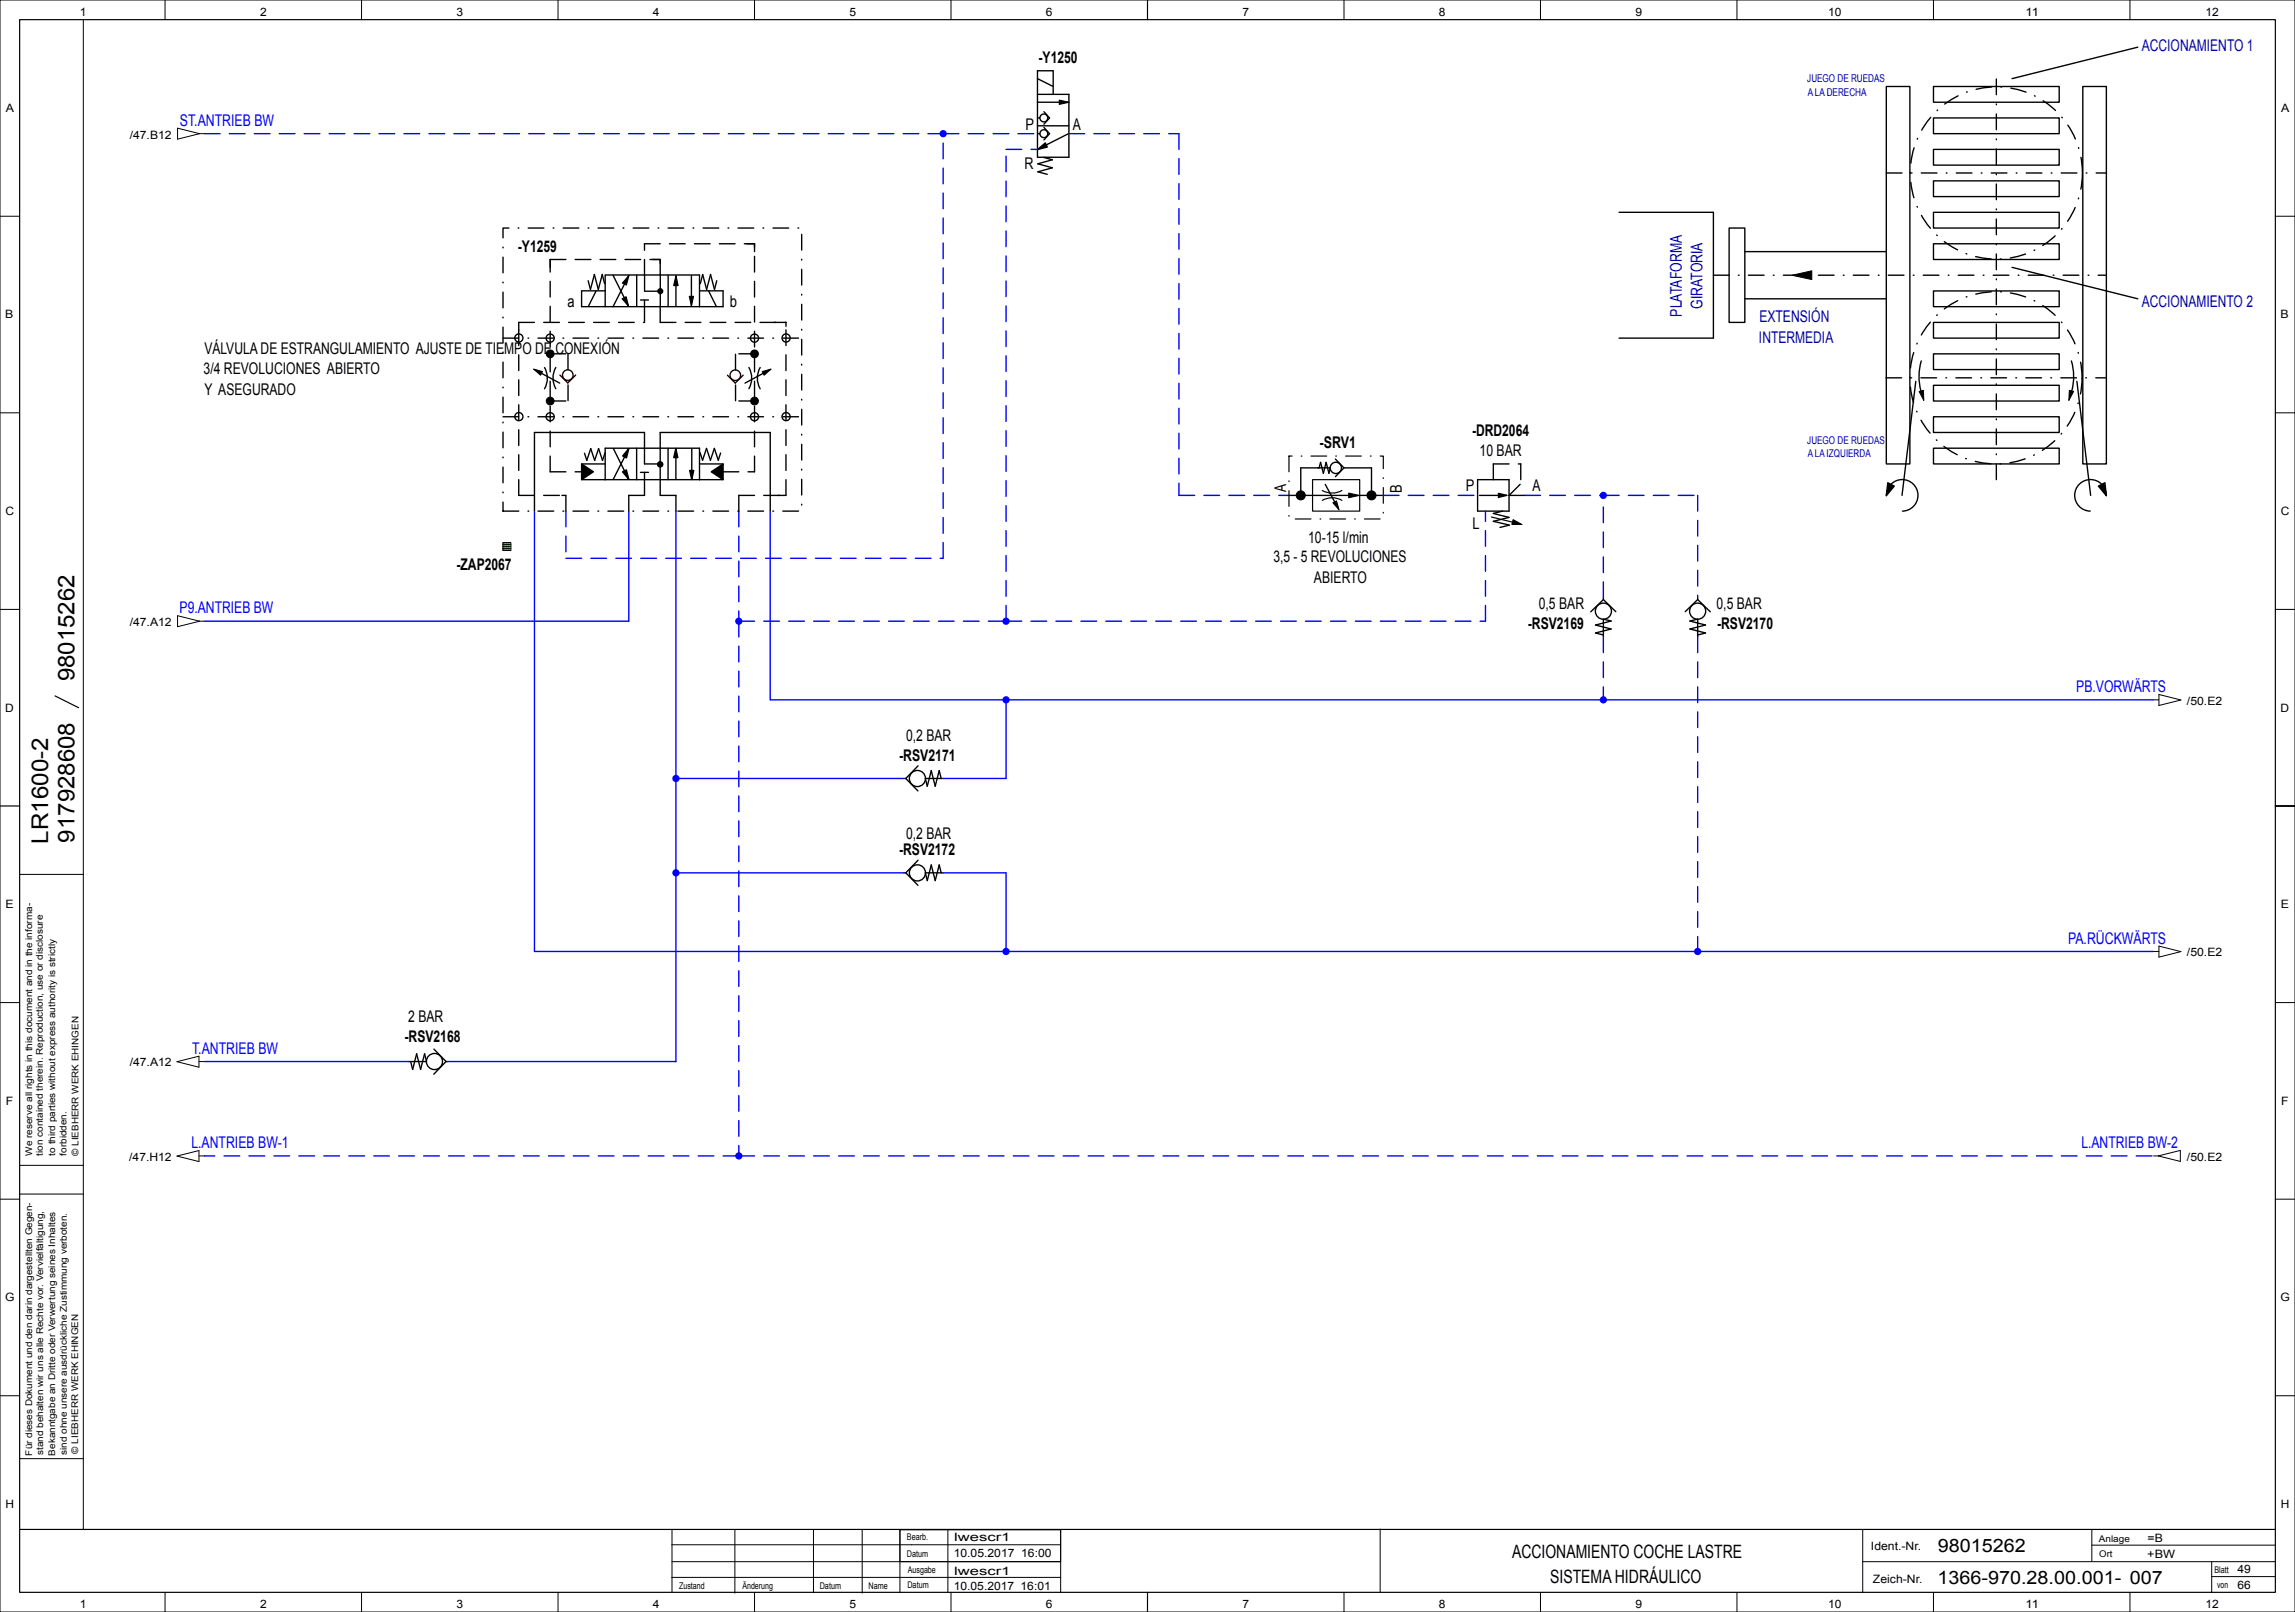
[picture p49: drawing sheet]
<svg xmlns="http://www.w3.org/2000/svg" width="584mm" height="410mm" viewBox="0 0 584 410" stroke-linecap="round" stroke-linejoin="round" font-family="sans-serif">
<defs><g id="words">
<g font-size="5.9">
<text x="19" y="173.3" transform="rotate(-90 19 173.3)">98015262</text>
<text x="12.2" y="214.6" transform="rotate(-90 12.2 214.6)">LR1600-2</text>
<text x="19" y="214.3" transform="rotate(-90 19 214.3)">917928608</text>
</g>
<g font-size="4.7">
<text x="493.1" y="394.7">98015262</text>
<text x="384.8" y="396.2">ACCIONAMIENTO COCHE LASTRE</text>
<text x="394.4" y="402.6">SISTEMA HIDRÁULICO</text>
<text x="493" y="402.8">1366-970.28.00.001- 007</text>
</g>
<g font-size="4.1">
<text x="264.3" y="16">-Y1250</text>
<text x="261" y="33">P</text>
<text x="273" y="33">A</text>
<text x="260.7" y="43">R</text>
<text x="131.8" y="64">-Y1259</text>
<text x="144.4" y="78">a</text>
<text x="185.7" y="78">b</text>
<text x="52" y="90">VÁLVULA DE ESTRANGULAMIENTO AJUSTE DE TIEMPO DE CONEXIÓN</text>
<text x="51.8" y="95.2">3/4 REVOLUCIONES ABIERTO</text>
<text x="52" y="100.4">Y ASEGURADO</text>
<text x="335.8" y="114">-SRV1</text>
<text x="374.6" y="111">-DRD2064</text>
<text x="376.5" y="116">10 BAR</text>
<text x="327.3" y="125.1" transform="rotate(-90 327.3 125.1)">A</text>
<text x="356.7" y="125.4" transform="rotate(-90 356.7 125.4)">B</text>
<text x="373" y="125">P</text>
<text x="389.9" y="125">A</text>
<text x="332.9" y="138">10-15 l/min</text>
<text x="374.7" y="134.5">L</text>
<text x="324" y="143">3,5 - 5 REVOLUCIONES</text>
<text x="116.2" y="145">-ZAP2067</text>
<text x="334.4" y="148.2">ABIERTO</text>
<text x="391.6" y="155">0,5 BAR</text>
<text x="436.8" y="155">0,5 BAR</text>
<text x="388.8" y="160">-RSV2169</text>
<text x="437" y="160">-RSV2170</text>
<text x="230.6" y="188.5">0,2 BAR</text>
<text x="228.8" y="193.5">-RSV2171</text>
<text x="230.6" y="213.5">0,2 BAR</text>
<text x="228.8" y="217.5">-RSV2172</text>
<text x="103.9" y="260">2 BAR</text>
<text x="103" y="265">-RSV2168</text>
</g>
<g font-size="4.1" fill="#00a">
<text x="545" y="13">ACCIONAMIENTO 1</text>
<text x="545" y="78">ACCIONAMIENTO 2</text>
<text x="428" y="80.5" transform="rotate(-90 428 80.5)">PLATAFORMA</text>
<text x="433.2" y="78.5" transform="rotate(-90 433.2 78.5)">GIRATORIA</text>
<text x="447.7" y="82">EXTENSIÓN</text>
<text x="447.6" y="87.2">INTERMEDIA</text>
</g>
<g font-size="4.1" fill="#00f">
<text x="45.8" y="32">ST.ANTRIEB BW</text>
<text x="45.7" y="156">P9.ANTRIEB BW</text>
<text x="528.3" y="176">PB.VORWÄRTS</text>
<text x="526.3" y="240">PA.RÜCKWÄRTS</text>
<text x="48.9" y="268">T.ANTRIEB BW</text>
<text x="48.7" y="292">L.ANTRIEB BW-1</text>
<text x="529.6" y="292">L.ANTRIEB BW-2</text>
</g>
<g font-size="2.9">
<text x="20.3" y="4">1</text>
<text x="66.2" y="4">2</text>
<text x="116.1" y="4">3</text>
<text x="166.1" y="4">4</text>
<text x="216.2" y="4">5</text>
<text x="266.2" y="4">6</text>
<text x="316.1" y="4">7</text>
<text x="366.2" y="4">8</text>
<text x="416.2" y="4">9</text>
<text x="465.2" y="4">10</text>
<text x="515.5" y="4">11</text>
<text x="561.2" y="4">12</text>
<text x="1.5" y="28.5">A</text>
<text x="580.4" y="28.5">A</text>
<text x="33" y="35.2">/47.B12</text>
<text x="1.3" y="81">B</text>
<text x="580.4" y="81">B</text>
<text x="1.4" y="131">C</text>
<text x="580.4" y="131">C</text>
<text x="33" y="159.2">/47.A12</text>
<text x="556.5" y="179.2">/50.E2</text>
<text x="1.3" y="181">D</text>
<text x="580.3" y="181">D</text>
<text x="1.4" y="231">E</text>
<text x="580.4" y="231">E</text>
<text x="556.5" y="243.2">/50.E2</text>
<text x="33" y="271.2">/47.A12</text>
<text x="1.5" y="281">F</text>
<text x="580.4" y="281">F</text>
<text x="32.9" y="295.2">/47.H12</text>
<text x="556.5" y="295.2">/50.E2</text>
<text x="1.3" y="331">G</text>
<text x="580.4" y="331">G</text>
<text x="1.4" y="383.5">H</text>
<text x="580.4" y="383.5">H</text>
<text x="242.7" y="396">10.05.2017 16:00</text>
<text x="242.8" y="392">lwescr1</text>
<text x="476.1" y="394.3">Ident.-Nr.</text>
<text x="546.5" y="392.3">=B</text>
<text x="242.8" y="400.5">lwescr1</text>
<text x="546.4" y="396.2">+BW</text>
<text x="569.4" y="400.2">49</text>
<text x="242.7" y="404.5">10.05.2017</text>
<text x="259.7" y="404.5">16:01</text>
<text x="476.6" y="402.5">Zeich-Nr.</text>
<text x="569.4" y="404.1">66</text>
<text x="20.3" y="409">1</text>
<text x="66.2" y="409">2</text>
<text x="116.1" y="409">3</text>
<text x="166.1" y="409">4</text>
<text x="216.2" y="409">5</text>
<text x="266.2" y="409">6</text>
<text x="316.1" y="409">7</text>
<text x="366.2" y="409">8</text>
<text x="416.2" y="409">9</text>
<text x="465.2" y="409">10</text>
<text x="515.5" y="409">11</text>
<text x="561.2" y="409">12</text>
</g>
<g font-size="2.8" fill="#00a">
<text x="459.9" y="20.8">JUEGO DE RUEDAS</text>
<text x="460" y="24.4">A LA DERECHA</text>
</g>
<g font-size="2.7" fill="#00a">
<text x="459.9" y="112.8">JUEGO DE RUEDAS</text>
<text x="460" y="116.3">A LA IZQUIERDA</text>
</g>
<g font-size="2.3">
<text x="8.2" y="293.9" transform="rotate(-90 8.2 293.9)">We reserve all rights in this document and in the informa-</text>
<text x="10.9" y="293.9" transform="rotate(-90 10.9 293.9)">tion contained therein. Reproduction, use or disclosure</text>
<text x="14" y="293.9" transform="rotate(-90 14 293.9)">to third parties without express authority is strictly</text>
<text x="16.9" y="293.9" transform="rotate(-90 16.9 293.9)">forbidden.</text>
<text x="20" y="294" transform="rotate(-90 20 294)">© LIEBHERR WERK EHINGEN</text>
<text x="8.2" y="370.2" transform="rotate(-90 8.2 370.2)">Für dieses Dokument und den darin dargestellten Gegen-</text>
<text x="11" y="370.1" transform="rotate(-90 11 370.1)">stand behalten wir uns alle Rechte vor. Vervielfältigung,</text>
<text x="14" y="370.2" transform="rotate(-90 14 370.2)">Bekanntgabe an Dritte oder Verwertung seines Inhaltes</text>
<text x="17" y="370" transform="rotate(-90 17 370)">sind ohne unsere ausdrückliche Zustimmung verboten.</text>
<text x="19.9" y="369.7" transform="rotate(-90 19.9 369.7)">© LIEBHERR WERK EHINGEN</text>
<text x="230.8" y="391.8">Bearb.</text>
<text x="230.8" y="395.9">Datum</text>
<text x="534.1" y="392.1">Anlage</text>
<text x="534.2" y="396">Ort</text>
<text x="231" y="400">Ausgabe</text>
<text x="563.5" y="400.1">Blatt</text>
<text x="172.8" y="404.2">Zustand</text>
<text x="188.9" y="404.2">Änderung</text>
<text x="208.6" y="404.2">Datum</text>
<text x="221" y="404.2">Name</text>
<text x="230.9" y="403.9">Datum</text>
<text x="564.2" y="403.8">von</text>
</g>
</g></defs>
<path d="M5 5h574v400h-574zM292 0v5M334 122h12v8h-12zM336.5 124.7a5 5 0 0 0 5 0M336.5 127.3a5 5 0 0 1 5 0M379.5 131.5l7.2 1.7M14 177l6 3M0 205h5M579 205h5M5 389h574M292 405v5" fill="none" stroke="#000" stroke-width=".3"/>
<g fill="none" stroke="#000" stroke-width=".25">
<path d="M0 0h584v410h-584zM21.2 5v384M42 0v5M92 0v5M142 0v5M192 0v5M242 0v5M342 0v5M392 0v5M442 0v5M492 0v5M542 0v5"/>
<path d="M45.2 32.6l5.6 1.4-5.6 1.4zM50.6 34h1.4M0 55h5M579 55h5M0 105h5M579 105h5M128 138h2v2h-2zM0 155h5M45.2 156.6l5.6 1.4-5.6 1.4zM50.6 158h1.4M579 155h5M548 178h1.4"/>
<path d="M549.4 176.6l5.6 1.4-5.6 1.4zM5 222.4h16.2M0 255h5M548 242h1.4M549.4 240.6l5.6 1.4-5.6 1.4zM579 255h5M45 270l5.6-1.4v2.8zM50.6 270h1.4M5 296.4h16.2M45 294l5.6-1.4v2.8zM50.6 294h1.4M548 294h1.4"/>
<path d="M549.2 294l5.6-1.4v2.8zM0 305h5M5 303.7h16.2M579 305h5M0 355h5M579 355h5M5 371h16.2M170.9 392.9h99M171 397.2h98.9M171 389v16M187 389.2v16M207 389v16.1"/>
<path d="M219.4 389v16.2M229 389.1h40.9v8.1h-40.9zM229 389v16M241.2 389v16M269.9 389.2v15.8M351.2 388.9v16M474 397.2h104.9M474 389v16M532.3 389v8M532.3 393h46.7M562.8 397.2v7.8M42 405v5"/>
<path d="M92 405v5M142 405v5M170.9 401.2h99M192 405v5M242 405v5M342 405v5M392 405v5M442 405v5M492 405v5M542 405v5M562.8 401h16.2"/>
</g>
<g fill="none" stroke="#000" stroke-width=".35" stroke-dasharray="4 2.3 .2 2.3">
<path d="M128 58h76v72h-76zM480 44h56M436 70h100M128 86h76M479.9 96.1h56M128 106h76M508 122v-104"/>
<circle cx="508" cy="44" r="21.9"/>
<circle cx="507.9" cy="96.1" r="21.9"/>
</g>
<g fill="none" stroke="#000" stroke-width=".35">
<path d="M264 20l3.9 1.9M544 12l-32 8M264 24h8v16h-8v-22h4v6M264 32h8M264 26h8M264.1 34h.5M264.1 30h.5M265.6 32.4l1.5 1.6M265.6 28.4l1.5 1.6-1.5 1.6M267.1 34l-1.5 1.6M271.9 34l-7.9 4M480 22h6v96h-6z"/>
<path d="M492 22h32v4h-32zM492 30h32v4h-32zM492 38h32v4h-32zM530 22h6v96h-6zM264.1 43.7l2.4 .6M265.5 40l2.3 .6-3.7 1.1 3.7 1-3.7 1M412 54h24v32h-24M440 58h4v24h-4zM492 46h32v4h-32zM492 54h32v4h-32zM140 66v2M149.7 71.4l.5 2.2"/>
<path d="M151.7 74l-1.9 3.8M153.8 72.1l-.6-2.3-.9 3.8-1.1-3.8-.9 3.8M154 74h-6v4h36v-4h-5.9M154 70v8M154 69.9h24M156 70l3.9 7.9M160 70.1l-4 7.9M162 70v7.9M163 76.3h2M164 76.3v1.7M164 70v4M164 74.1h4"/>
<path d="M166 66h2v1M168 70v8M170 70v8M172 70.3v7.6M175.9 70.1v7.6M178 70v8M178.2 72.1l.6-2.3 1 3.8 1-3.8 1 3.8M180.3 74l1.9 3.8M182.4 71.4l-.6 2.2M190 62h2v2M444 64h36M444 76h36"/>
<path d="M492 62h32v4h-32zM492 74h32v4h-32zM512 68l32 8M132 82v2M136 94l6.4 3.4M138.6 93.5a5.4 5.4 0 0 1 0 5.4M141.4 93.5a5.4 5.4 0 0 0 0 5.4M190.6 93.5a5.4 5.4 0 0 1 0 5.4M193.4 93.5a5.4 5.4 0 0 0 0 5.4M196 94l-6.4 3.4M197 82h3v1M487.5 97l-3.5 29"/>
<path d="M488.9 91.8a13.9 13.9 0 0 0-.1 7.6M492 98h32v4h-32zM492 90h32v4h-32zM492 82h32v4h-32zM527.1 91.8a13.9 13.9 0 0 1 .1 7.6M528.5 97l3.5 29M148 118h6M154 115.1l-.7 2-1-3-1 3-1-3-1 3-.6-1.8M156.1 114.1l3.9 7.8M159.9 114.3l-3.9 7.6M162 114v8M168 118h-4v-8h-28v20"/>
<path d="M170 114v8M172 114v7.8M176 114.1v7.8M178 118h6M178.1 115.1l.7 1.9 1-3 1 3 1-3 1 3 .6-1.8M335.7 119l.3-1.4 .7 2.8 .8-2.8 .7 2.8 .3-1.4h-7.5v7M339.8 116.8l2.2 2.2-2.2 2.2M342.1 119h6.9v7M492 106h32v4h-32zM492 114h32v4h-32zM143 126h1M148 122h36"/>
<path d="M154 122v-8h24v8M163 120.1h2M164 122v4h-4v4M164 120.1v1.7M168 122v4h4v4M168 121.9v-11.9h28v20M198 126h2M328 126h17.5M337.2 123.2l3.3 6.1M346 126h6M376 122h8v8h-8zM376.5 126h6.8"/>
<path d="M382.4 130l-2.4 .6 4 1-4 1 4.1 .9M384 126h4M384.1 133.6l-2.4 .5M480 126.1a4 4 0 0 1 4-4.1 4 4 0 0 1 4.1 3.9 4 4 0 0 1-4 4.1M536 126.1a4 4 0 0 0-4-4.1 4 4 0 0 0-4.1 3.9 4 4 0 0 0 4 4.1M408 152v.5l-3.2 3.1M408 157.5v4.5M408 157.5l2 .5-4 1 4 1-4 1 2 .5M408 152.5l3.2 3.1M432 152.5l-3.2 3.1M432 157.5l-2 .5 4 1-4 1 4 1-2 .5M432 152v.5"/>
<path d="M432 157.5v4.5M432 152.5l3.2 3.1M230.5 198l3.1 3.2M233.6 194.8l-3.1 3.2h-.5M235.5 198h4.5M239.5 198l-.5-2-1 4-1-4-1 4-.5-2M233.6 218.8l-3.1 3.2M230 222h.5M230.5 222l3.1 3.2M235.5 222h4.5M239.5 222l-.5-2-1 4-1-4-1 4-.5-2M104 270h4.5l-.5-2-1 4"/>
<path d="M104.5 270l.5 2 1-4 1 4M110.4 266.8l3.1 3.2M113.5 270h.5M113.5 270l-3.1 3.2"/>
<circle cx="265.6" cy="34" r="1"/>
<circle cx="265.6" cy="30" r="1"/>
<circle cx="132" cy="86" r="1.04"/>
<circle cx="140" cy="86" r="1.04"/>
<circle cx="192" cy="86" r="1.04"/>
<circle cx="200" cy="86" r="1.04"/>
<circle cx="132" cy="106" r="1.04"/>
<circle cx="140" cy="106" r="1.04"/>
<circle cx="192" cy="106" r="1.04"/>
<circle cx="200" cy="106" r="1.04"/>
<circle cx="339.9" cy="119" r="1.44"/>
<circle cx="408" cy="155.4" r="2.05"/>
<circle cx="432" cy="155.4" r="2.05"/>
<circle cx="233.4" cy="198" r="2.05"/>
<circle cx="233.4" cy="222" r="2.05"/>
<circle cx="110.5" cy="270" r="2.05"/>
</g>
<g fill="#000" stroke="#000" stroke-width=".25">
<path d="M269.5 25.4l2.5 .6-2.5 .6zM158.3 76l1-.5 .7 2.5zM160.1 70l-.7 2.5-1-.5zM175.4 75.4h1.1l-.6 2.5zM456 70l5-1.1v2.2zM135.8 93.9l2.2 .6-.4 .9zM194 94.5l2.2-.6-1.8 1.5zM488.4 99.6l1-.3 .1 2.6zM526.6 99.3l1 .3-1.1 2.3zM339.2 127.9l.9-.5 .6 2.3zM343.2 125.4l2.6 .6-2.6 .6zM385 132.2l2.3 1.2h-2.6z"/>
<circle cx="140" cy="90" r=".99"/>
<circle cx="192" cy="90" r=".99"/>
<circle cx="140" cy="102" r=".99"/>
<circle cx="192" cy="102" r=".99"/>
<circle cx="331" cy="126" r="1.15"/>
<circle cx="349" cy="126" r="1.15"/>
</g>
<g fill="#000" stroke="#000" stroke-width=".35">
<path d="M264 38l2-1.7 .5 1.1zM148 118l3 2-3 2zM160 114.1l-.6 2.4-.9-.5zM172 114.1l.5 2.3h-1.1zM175.5 119.7h1l-.5 2.3zM181 120l3-2v4zM158.4 120l1-.5 .6 2.4zM480.4 122.8l1.6 .8-2 2.5zM534 123.6l1.6-.8 .4 3.3z"/>
<circle cx="168" cy="74.1" r=".61"/>
<circle cx="168" cy="118.1" r=".66"/>
</g>
<path d="M136 130v112h412M160 130v28h-108M172 130v140h-58M196 130v48h352M256 178v20h-16M172 198h58M172 222h58M240 222h16v20M52 270h52" fill="none" stroke="#00f" stroke-width=".35"/>
<path d="M128 139.5h2M128 139h2M128 138.5h2M128 138v2h2M128.5 138v2M129 138v2M129.5 138v2" fill="none" stroke="#004800" stroke-width=".25"/>
<g fill="none" stroke="#00f" stroke-width=".35" stroke-dasharray="4 2.3">
<path d="M52 34h188M240 34h24M256 38h8M272 34h28M300 34v92M144 130v12M188 130v28M300 126h28M352 126h24M388 126h20M408 126h24M432 126v26"/>
<path d="M144 142h96M188 158v136M188 158h68M240 142v-108M256 158v-120M256 158h122M378 158v-28M408 152v-26M408 162v16M432 162v80M188 294h-136M188 294h360"/>
</g>
<path d="M328 116h24v16h-24z" fill="none" stroke="#000" stroke-width=".3" stroke-dasharray="4 2.3 .2 2.3"/>
<g fill="none" stroke="#000" stroke-width=".35" stroke-dasharray="4 2.3">
<path d="M140 66h28M164 70v-8M164 62h28M168 70v-4M132 82h32M140 90h4.8M144.5 94.1v-4.1M164 82v-4M168 82v-4M168 82h32M187.2 94.1v-4.1M192 90h-4.8"/>
<path d="M140 102h4.8M140 120v-54M140 120h8M144.5 101.9v-4.6M184 120h8M187.2 101.9v-4.6M192 120v-58M192 102h-4.8M380 118h7M387 118v5M132 126v-44M132 126h12"/>
<path d="M144 130v-4M188 126h12M188 130v-4M200 126v-44M380 122v-4M384 126l3-3"/>
</g>
<path d="M172 70.1l.6 2.5h-1.2zM381.3 125.5l2.2 .5-2.2 .5z" fill="#000" stroke="#000" stroke-width=".3"/>
<g fill="none" stroke="#240000" stroke-width=".35">
<path d="M142.5 95.4l2 2 2-2M185.1 95.4l2 2 2-2"/>
<circle cx="144.5" cy="95.4" r="1.34"/>
<circle cx="187.1" cy="95.4" r="1.34"/>
</g>
<g fill="#00f">
<circle cx="172" cy="222" r=".93"/>
<circle cx="432" cy="242" r=".93"/>
<circle cx="240" cy="34" r=".93"/>
<circle cx="256" cy="158" r=".93"/>
<circle cx="408" cy="126" r=".93"/>
<circle cx="256" cy="178" r=".93"/>
<circle cx="408" cy="178" r=".93"/>
<circle cx="256" cy="242" r=".93"/>
<circle cx="188" cy="158" r=".93"/>
<circle cx="188" cy="294" r=".93"/>
<circle cx="172" cy="198" r=".93"/>
</g>
<use href="#words"/>
</svg>
